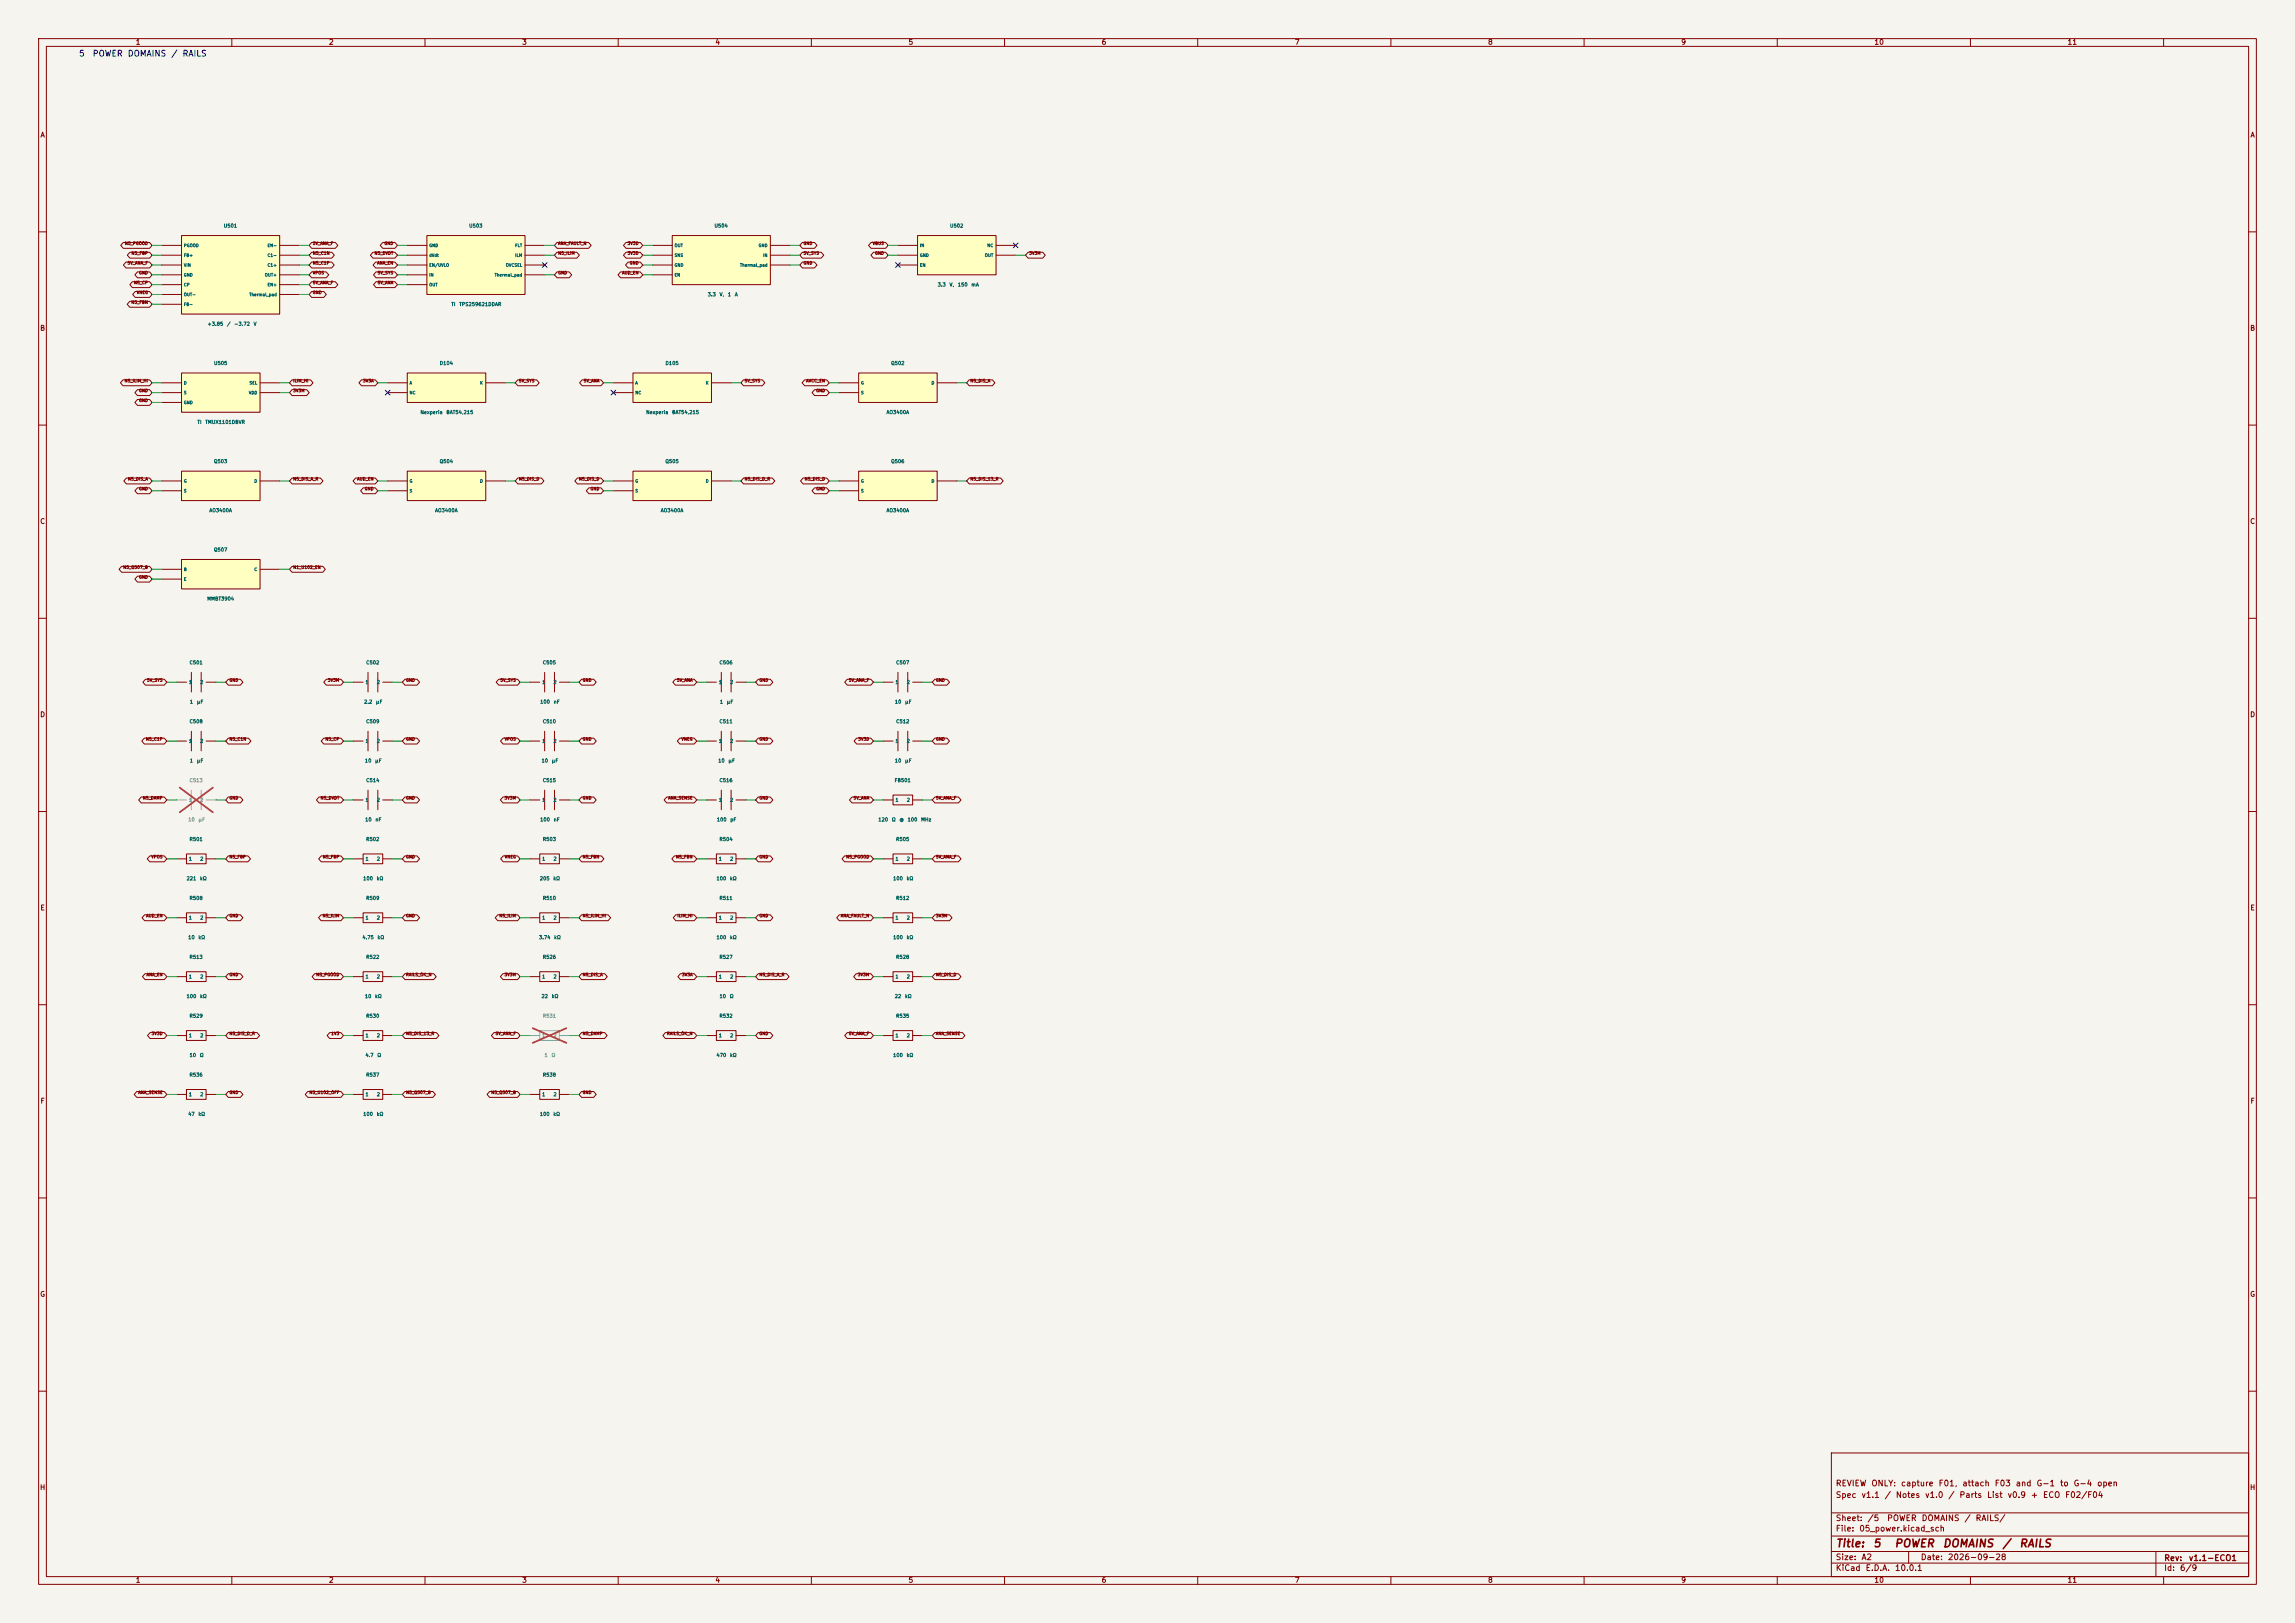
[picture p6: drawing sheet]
<svg xmlns="http://www.w3.org/2000/svg" width="594mm" height="420mm" viewBox="0 0 594 420" stroke-linecap="round" stroke-linejoin="round" font-family="sans-serif">
<defs><g id="words">
<g font-size="2" fill="#840000">
<text x="475" y="400.9">Title:</text>
<text x="484.7" y="400.9">5</text>
<text x="490.2" y="400.9">POWER</text>
<text x="502.7" y="400.9">DOMAINS</text>
<text x="518.1" y="400.9">/</text>
<text x="522.5" y="400.9">RAILS</text>
</g>
<g font-size="1.5" fill="#0000c2">
<text x="20.3" y="15">5</text>
<text x="23.9" y="15">POWER</text>
<text x="32.9" y="15">DOMAINS</text>
<text x="44.2" y="15">/</text>
<text x="47.1" y="15">RAILS</text>
</g>
<g font-size="1.5" fill="#840000">
<text x="475" y="388">Spec</text>
<text x="475" y="385">REVIEW</text>
<text x="481.7" y="388">v1.1</text>
<text x="484.2" y="385">ONLY:</text>
<text x="487.7" y="388">/</text>
<text x="490.5" y="388">Notes</text>
<text x="491.9" y="385">capture</text>
<text x="498.1" y="388">v1.0</text>
<text x="501.6" y="385">F01,</text>
<text x="504.1" y="388">/</text>
<text x="507" y="388">Parts</text>
<text x="507.8" y="385">attach</text>
<text x="514.2" y="388">List</text>
<text x="516.1" y="385">F03</text>
<text x="519.5" y="388">v0.9</text>
<text x="521.6" y="385">and</text>
<text x="525.5" y="388">+</text>
<text x="527" y="385">G-1</text>
<text x="528.6" y="388">ECO</text>
<text x="533" y="385">to</text>
<text x="534.4" y="388">F02/F04</text>
<text x="536.6" y="385">G-4</text>
<text x="542.6" y="385">open</text>
<text x="475" y="394">Sheet:</text>
<text x="483.2" y="394">/5</text>
<text x="488.3" y="394">POWER</text>
<text x="497.2" y="394">DOMAINS</text>
<text x="508.3" y="394">/</text>
<text x="511.2" y="394">RAILS/</text>
<text x="475" y="396.7">File:</text>
<text x="481.1" y="396.7">05_power.kicad_sch</text>
<text x="475" y="406.9">KiCad</text>
<text x="475" y="404.1">Size:</text>
<text x="481.7" y="404.1">A2</text>
<text x="482.7" y="406.9">E.D.A.</text>
<text x="490.3" y="406.9">10.0.1</text>
<text x="497" y="404.1">Date:</text>
<text x="504" y="404.1">2026-09-28</text>
<text x="560" y="404.3">Rev:</text>
<text x="560" y="406.9">Id:</text>
<text x="564.1" y="406.9">6/9</text>
<text x="566.4" y="404.3">v1.1-ECO1</text>
</g>
<g font-size="1.3" fill="#840000">
<text x="35" y="11.9">1</text>
<text x="85" y="11.9">2</text>
<text x="135" y="11.9">3</text>
<text x="185" y="11.9">4</text>
<text x="235" y="11.9">5</text>
<text x="285" y="11.9">6</text>
<text x="335" y="11.9">7</text>
<text x="385" y="11.9">8</text>
<text x="435" y="11.9">9</text>
<text x="485" y="11.9">10</text>
<text x="535" y="11.9">11</text>
<text x="10.3" y="35.9">A</text>
<text x="582.3" y="35.9">A</text>
<text x="10.3" y="85.9">B</text>
<text x="582.3" y="85.9">B</text>
<text x="10.3" y="135.9">C</text>
<text x="582.3" y="135.9">C</text>
<text x="10.3" y="185.9">D</text>
<text x="582.3" y="185.9">D</text>
<text x="10.3" y="235.9">E</text>
<text x="582.3" y="235.9">E</text>
<text x="10.3" y="285.9">F</text>
<text x="582.3" y="285.9">F</text>
<text x="10.3" y="335.9">G</text>
<text x="582.3" y="335.9">G</text>
<text x="10.2" y="385.9">H</text>
<text x="582.2" y="385.9">H</text>
<text x="35" y="409.9">1</text>
<text x="85" y="409.9">2</text>
<text x="135" y="409.9">3</text>
<text x="185" y="409.9">4</text>
<text x="235" y="409.9">5</text>
<text x="285" y="409.9">6</text>
<text x="335" y="409.9">7</text>
<text x="385" y="409.9">8</text>
<text x="435" y="409.9">9</text>
<text x="485" y="409.9">10</text>
<text x="535" y="409.9">11</text>
</g>
<g font-size=".9" fill="#006464">
<text x="57.8" y="59.1">U501</text>
<text x="121.3" y="59.1">U503</text>
<text x="184.8" y="59.1">U504</text>
<text x="245.8" y="59.1">U502</text>
<text x="183.1" y="76.9">3.3</text>
<text x="186.2" y="76.9">V,</text>
<text x="188.3" y="76.9">1</text>
<text x="190.1" y="76.9">A</text>
<text x="242.6" y="74.3">3.3</text>
<text x="245.7" y="74.3">V,</text>
<text x="247.8" y="74.3">150</text>
<text x="251.3" y="74.3">mA</text>
<text x="116.7" y="79.4">TI</text>
<text x="118.8" y="79.4">TPS259621DDAR</text>
<text x="53.6" y="84.5">+3.85</text>
<text x="58.6" y="84.5">/</text>
<text x="60.5" y="84.5">-3.72</text>
<text x="65.6" y="84.5">V</text>
<text x="55.3" y="94.7">U505</text>
<text x="113.7" y="94.7">D104</text>
<text x="172.1" y="94.7">D105</text>
<text x="230.5" y="94.7">Q502</text>
<text x="108.7" y="107.4">Nexperia</text>
<text x="115.4" y="107.4">BAT54,215</text>
<text x="167.1" y="107.4">Nexperia</text>
<text x="173.9" y="107.4">BAT54,215</text>
<text x="229.3" y="107.4">AO3400A</text>
<text x="51" y="109.9">TI</text>
<text x="53" y="109.9">TMUX1101DBVR</text>
<text x="55.3" y="120.1">Q503</text>
<text x="113.7" y="120.1">Q504</text>
<text x="172.1" y="120.1">Q505</text>
<text x="230.5" y="120.1">Q506</text>
<text x="54.1" y="132.8">AO3400A</text>
<text x="112.5" y="132.8">AO3400A</text>
<text x="170.9" y="132.8">AO3400A</text>
<text x="229.3" y="132.8">AO3400A</text>
<text x="55.3" y="142.9">Q507</text>
<text x="53.5" y="155.6">MMBT3904</text>
<text x="48.9" y="172.1">C501</text>
<text x="94.7" y="172.1">C502</text>
<text x="140.4" y="172.1">C505</text>
<text x="186.1" y="172.1">C506</text>
<text x="231.8" y="172.1">C507</text>
<text x="48.8" y="177.2">1</text>
<text x="51.7" y="177.2">2</text>
<text x="94.5" y="177.2">1</text>
<text x="97.4" y="177.2">2</text>
<text x="140.2" y="177.2">1</text>
<text x="143.1" y="177.2">2</text>
<text x="185.9" y="177.2">1</text>
<text x="188.9" y="177.2">2</text>
<text x="231.6" y="177.2">1</text>
<text x="234.6" y="177.2">2</text>
<text x="49.1" y="182.3">1</text>
<text x="50.9" y="182.3">µF</text>
<text x="94.1" y="182.3">2.2</text>
<text x="97.2" y="182.3">µF</text>
<text x="139.7" y="182.3">100</text>
<text x="143.2" y="182.3">nF</text>
<text x="186.2" y="182.3">1</text>
<text x="188" y="182.3">µF</text>
<text x="231.5" y="182.3">10</text>
<text x="234.2" y="182.3">µF</text>
<text x="48.9" y="187.4">C508</text>
<text x="94.7" y="187.4">C509</text>
<text x="140.4" y="187.4">C510</text>
<text x="186.1" y="187.4">C511</text>
<text x="231.8" y="187.4">C512</text>
<text x="48.8" y="192.4">1</text>
<text x="49.1" y="197.5">1</text>
<text x="50.9" y="197.5">µF</text>
<text x="51.7" y="192.4">2</text>
<text x="94.3" y="197.5">10</text>
<text x="94.5" y="192.4">1</text>
<text x="97" y="197.5">µF</text>
<text x="97.4" y="192.4">2</text>
<text x="140.1" y="197.5">10</text>
<text x="140.2" y="192.4">1</text>
<text x="142.7" y="197.5">µF</text>
<text x="143.1" y="192.4">2</text>
<text x="185.8" y="197.5">10</text>
<text x="185.9" y="192.4">1</text>
<text x="188.4" y="197.5">µF</text>
<text x="188.9" y="192.4">2</text>
<text x="231.5" y="197.5">10</text>
<text x="231.6" y="192.4">1</text>
<text x="234.2" y="197.5">µF</text>
<text x="234.6" y="192.4">2</text>
<text x="94.7" y="202.6">C514</text>
<text x="140.4" y="202.6">C515</text>
<text x="186.1" y="202.6">C516</text>
<text x="231.4" y="202.6">FB501</text>
<text x="94.5" y="207.7">1</text>
<text x="97.4" y="207.7">2</text>
<text x="140.2" y="207.7">1</text>
<text x="143.1" y="207.7">2</text>
<text x="185.9" y="207.7">1</text>
<text x="188.9" y="207.7">2</text>
<text x="231.6" y="207.7">1</text>
<text x="234.6" y="207.7">2</text>
<text x="94.4" y="212.8">10</text>
<text x="97.1" y="212.8">nF</text>
<text x="139.7" y="212.8">100</text>
<text x="143.2" y="212.8">nF</text>
<text x="185.4" y="212.8">100</text>
<text x="188.9" y="212.8">pF</text>
<text x="227.2" y="212.8">120</text>
<text x="230.7" y="212.8">Ω</text>
<text x="232.7" y="212.8">@</text>
<text x="234.8" y="212.8">100</text>
<text x="238.3" y="212.8">MHz</text>
<text x="48.9" y="217.8">R501</text>
<text x="94.7" y="217.8">R502</text>
<text x="140.4" y="217.8">R503</text>
<text x="186.1" y="217.8">R504</text>
<text x="231.8" y="217.8">R505</text>
<text x="48.8" y="222.9">1</text>
<text x="51.7" y="222.9">2</text>
<text x="94.5" y="222.9">1</text>
<text x="97.4" y="222.9">2</text>
<text x="140.2" y="222.9">1</text>
<text x="143.1" y="222.9">2</text>
<text x="185.9" y="222.9">1</text>
<text x="188.9" y="222.9">2</text>
<text x="231.6" y="222.9">1</text>
<text x="234.6" y="222.9">2</text>
<text x="48.2" y="228">221</text>
<text x="48.9" y="233.1">R508</text>
<text x="51.7" y="228">kΩ</text>
<text x="93.9" y="228">100</text>
<text x="94.7" y="233.1">R509</text>
<text x="97.4" y="228">kΩ</text>
<text x="139.6" y="228">205</text>
<text x="140.4" y="233.1">R510</text>
<text x="143.1" y="228">kΩ</text>
<text x="185.3" y="228">100</text>
<text x="186.1" y="233.1">R511</text>
<text x="188.8" y="228">kΩ</text>
<text x="231.1" y="228">100</text>
<text x="231.8" y="233.1">R512</text>
<text x="234.6" y="228">kΩ</text>
<text x="48.8" y="238.2">1</text>
<text x="51.7" y="238.2">2</text>
<text x="94.5" y="238.2">1</text>
<text x="97.4" y="238.2">2</text>
<text x="140.2" y="238.2">1</text>
<text x="143.1" y="238.2">2</text>
<text x="185.9" y="238.2">1</text>
<text x="188.9" y="238.2">2</text>
<text x="231.6" y="238.2">1</text>
<text x="234.6" y="238.2">2</text>
<text x="48.6" y="243.2">10</text>
<text x="51.3" y="243.2">kΩ</text>
<text x="93.7" y="243.2">4.75</text>
<text x="97.6" y="243.2">kΩ</text>
<text x="139.4" y="243.2">3.74</text>
<text x="143.3" y="243.2">kΩ</text>
<text x="185.3" y="243.2">100</text>
<text x="188.8" y="243.2">kΩ</text>
<text x="231.1" y="243.2">100</text>
<text x="234.6" y="243.2">kΩ</text>
<text x="48.9" y="248.3">R513</text>
<text x="94.7" y="248.3">R522</text>
<text x="140.4" y="248.3">R526</text>
<text x="186.1" y="248.3">R527</text>
<text x="231.8" y="248.3">R528</text>
<text x="48.8" y="253.4">1</text>
<text x="51.7" y="253.4">2</text>
<text x="94.5" y="253.4">1</text>
<text x="97.4" y="253.4">2</text>
<text x="140.2" y="253.4">1</text>
<text x="143.1" y="253.4">2</text>
<text x="185.9" y="253.4">1</text>
<text x="188.9" y="253.4">2</text>
<text x="231.6" y="253.4">1</text>
<text x="234.6" y="253.4">2</text>
<text x="48.2" y="258.5">100</text>
<text x="48.9" y="263.6">R529</text>
<text x="51.7" y="258.5">kΩ</text>
<text x="94.3" y="258.5">10</text>
<text x="94.7" y="263.6">R530</text>
<text x="97" y="258.5">kΩ</text>
<text x="140" y="258.5">22</text>
<text x="142.7" y="258.5">kΩ</text>
<text x="186.1" y="263.6">R532</text>
<text x="186.1" y="258.5">10</text>
<text x="188.8" y="258.5">Ω</text>
<text x="231.5" y="258.5">22</text>
<text x="231.8" y="263.6">R535</text>
<text x="234.1" y="258.5">kΩ</text>
<text x="48.8" y="268.6">1</text>
<text x="51.7" y="268.6">2</text>
<text x="94.5" y="268.6">1</text>
<text x="97.4" y="268.6">2</text>
<text x="185.9" y="268.6">1</text>
<text x="188.9" y="268.6">2</text>
<text x="231.6" y="268.6">1</text>
<text x="234.6" y="268.6">2</text>
<text x="49" y="273.7">10</text>
<text x="51.6" y="273.7">Ω</text>
<text x="94.5" y="273.7">4.7</text>
<text x="97.5" y="273.7">Ω</text>
<text x="185.3" y="273.7">470</text>
<text x="188.8" y="273.7">kΩ</text>
<text x="231.1" y="273.7">100</text>
<text x="234.6" y="273.7">kΩ</text>
<text x="48.9" y="278.8">R536</text>
<text x="94.7" y="278.8">R537</text>
<text x="140.4" y="278.8">R538</text>
<text x="48.8" y="283.9">1</text>
<text x="51.7" y="283.9">2</text>
<text x="94.5" y="283.9">1</text>
<text x="97.4" y="283.9">2</text>
<text x="140.2" y="283.9">1</text>
<text x="143.1" y="283.9">2</text>
<text x="48.6" y="289">47</text>
<text x="51.3" y="289">kΩ</text>
<text x="93.9" y="289">100</text>
<text x="97.4" y="289">kΩ</text>
<text x="139.6" y="289">100</text>
<text x="143.1" y="289">kΩ</text>
</g>
<g font-size=".9" fill="#939391">
<text x="48.9" y="202.6">C513</text>
<text x="48.8" y="207.7">1</text>
<text x="51.7" y="207.7">2</text>
<text x="48.6" y="212.8">10</text>
<text x="51.3" y="212.8">µF</text>
<text x="140.4" y="263.6">R531</text>
<text x="140.2" y="268.6">1</text>
<text x="143.1" y="268.6">2</text>
<text x="140.8" y="273.7">1</text>
<text x="142.6" y="273.7">Ω</text>
</g>
<g font-size=".8" fill="#840000">
<text x="32.2" y="63.6">N5_PGOOD</text>
<text x="80.9" y="63.6">5V_ANA_F</text>
<text x="99.4" y="63.6">GND</text>
<text x="144.4" y="63.6">ANA_FAULT_N</text>
<text x="162.3" y="63.6">3V3D</text>
<text x="207.9" y="63.6">GND</text>
<text x="225.8" y="63.6">VBUS</text>
<text x="32.9" y="68.6">5V_ANA_F</text>
<text x="33.9" y="66.1">N5_FBP</text>
<text x="35.9" y="71.2">GND</text>
<text x="80.9" y="66.1">N5_C1N</text>
<text x="80.9" y="68.6">N5_C1P</text>
<text x="80.9" y="71.2">VPOS</text>
<text x="96.8" y="66.1">N5_DVDT</text>
<text x="97.5" y="68.6">ANA_EN</text>
<text x="97.6" y="71.2">5V_SYS</text>
<text x="144.4" y="71.2">GND</text>
<text x="144.4" y="66.1">N5_ILIM</text>
<text x="160.9" y="71.2">AUD_EN</text>
<text x="162.3" y="66.1">3V3D</text>
<text x="162.9" y="68.6">GND</text>
<text x="207.9" y="68.6">GND</text>
<text x="207.9" y="66.1">5V_SYS</text>
<text x="226.4" y="66.1">GND</text>
<text x="266.3" y="66.1">3V3M</text>
<text x="34.6" y="73.7">N5_CP</text>
<text x="35.3" y="76.3">VNEG</text>
<text x="80.9" y="73.7">5V_ANA_F</text>
<text x="80.9" y="76.3">GND</text>
<text x="97.6" y="73.7">5V_ANA</text>
<text x="33.9" y="78.8">N5_FBN</text>
<text x="32.1" y="99.1">N5_ILIM_HI</text>
<text x="35.9" y="101.7">GND</text>
<text x="75.8" y="99.1">ILIM_HI</text>
<text x="75.8" y="101.7">3V3M</text>
<text x="93.9" y="99.1">3V3A</text>
<text x="134.2" y="99.1">5V_SYS</text>
<text x="151" y="99.1">5V_ANA</text>
<text x="192.6" y="99.1">5V_SYS</text>
<text x="208.6" y="99.1">AVCC_EN</text>
<text x="211.1" y="101.7">GND</text>
<text x="251" y="99.1">N5_DIS_A</text>
<text x="35.9" y="104.2">GND</text>
<text x="33" y="124.5">N5_DIS_A</text>
<text x="75.8" y="124.5">N5_DIS_A_R</text>
<text x="92.3" y="124.5">AUD_EN</text>
<text x="134.2" y="124.5">N5_DIS_D</text>
<text x="149.8" y="124.5">N5_DIS_D</text>
<text x="192.6" y="124.5">N5_DIS_D_R</text>
<text x="208.2" y="124.5">N5_DIS_D</text>
<text x="251" y="124.5">N5_DIS_13_R</text>
<text x="35.9" y="127.1">GND</text>
<text x="94.3" y="127.1">GND</text>
<text x="152.7" y="127.1">GND</text>
<text x="211.1" y="127.1">GND</text>
<text x="31.8" y="147.4">N5_Q507_B</text>
<text x="35.9" y="149.9">GND</text>
<text x="75.8" y="147.4">N1_U102_EN</text>
<text x="38" y="176.6">5V_SYS</text>
<text x="59.3" y="176.6">GND</text>
<text x="84.8" y="176.6">3V3M</text>
<text x="105" y="176.6">GND</text>
<text x="129.4" y="176.6">5V_SYS</text>
<text x="150.7" y="176.6">GND</text>
<text x="175.1" y="176.6">5V_ANA</text>
<text x="196.4" y="176.6">GND</text>
<text x="219.6" y="176.6">5V_ANA_F</text>
<text x="242.2" y="176.6">GND</text>
<text x="37.7" y="191.8">N5_C1P</text>
<text x="59.3" y="191.8">N5_C1N</text>
<text x="84.1" y="191.8">N5_CP</text>
<text x="105" y="191.8">GND</text>
<text x="130.5" y="191.8">VPOS</text>
<text x="150.7" y="191.8">GND</text>
<text x="176.3" y="191.8">VNEG</text>
<text x="196.4" y="191.8">GND</text>
<text x="222" y="191.8">3V3D</text>
<text x="242.2" y="191.8">GND</text>
<text x="36.9" y="207.1">N5_DAMP</text>
<text x="59.3" y="207.1">GND</text>
<text x="82.9" y="207.1">N5_DVDT</text>
<text x="105" y="207.1">GND</text>
<text x="130.5" y="207.1">3V3M</text>
<text x="150.7" y="207.1">GND</text>
<text x="172.9" y="207.1">ANA_SENSE</text>
<text x="196.4" y="207.1">GND</text>
<text x="220.8" y="207.1">5V_ANA</text>
<text x="242.2" y="207.1">5V_ANA_F</text>
<text x="39.1" y="222.3">VPOS</text>
<text x="59.3" y="222.3">N5_FBP</text>
<text x="83.5" y="222.3">N5_FBP</text>
<text x="105" y="222.3">GND</text>
<text x="130.6" y="222.3">VNEG</text>
<text x="150.7" y="222.3">N5_FBN</text>
<text x="174.9" y="222.3">N5_FBN</text>
<text x="196.4" y="222.3">GND</text>
<text x="218.9" y="222.3">N5_PGOOD</text>
<text x="242.2" y="222.3">5V_ANA_F</text>
<text x="37.7" y="237.5">AUD_EN</text>
<text x="59.3" y="237.5">GND</text>
<text x="83.4" y="237.5">N5_ILIM</text>
<text x="105" y="237.5">GND</text>
<text x="129.1" y="237.5">N5_ILIM</text>
<text x="150.7" y="237.5">N5_ILIM_HI</text>
<text x="175.2" y="237.5">ILIM_HI</text>
<text x="196.4" y="237.5">GND</text>
<text x="217.5" y="237.5">ANA_FAULT_N</text>
<text x="242.2" y="237.5">3V3M</text>
<text x="37.8" y="252.8">ANA_EN</text>
<text x="59.3" y="252.8">GND</text>
<text x="81.8" y="252.8">N5_PGOOD</text>
<text x="105" y="252.8">RAILS_OK_N</text>
<text x="130.5" y="252.8">3V3M</text>
<text x="150.7" y="252.8">N5_DIS_A</text>
<text x="176.4" y="252.8">3V3A</text>
<text x="196.4" y="252.8">N5_DIS_A_R</text>
<text x="221.9" y="252.8">3V3M</text>
<text x="242.2" y="252.8">N5_DIS_D</text>
<text x="39.2" y="268">3V3D</text>
<text x="59.3" y="268">N5_DIS_D_R</text>
<text x="85.6" y="268">1V3</text>
<text x="105" y="268">N5_DIS_13_R</text>
<text x="128.2" y="268">5V_ANA_F</text>
<text x="150.7" y="268">N5_DAMP</text>
<text x="172.5" y="268">RAILS_OK_N</text>
<text x="196.4" y="268">GND</text>
<text x="219.6" y="268">5V_ANA_F</text>
<text x="242.2" y="268">ANA_SENSE</text>
<text x="35.7" y="283.3">ANA_SENSE</text>
<text x="59.3" y="283.3">GND</text>
<text x="80" y="283.3">N5_U102_OFF</text>
<text x="105" y="283.3">N5_Q507_B</text>
<text x="127" y="283.3">N5_Q507_B</text>
<text x="150.7" y="283.3">GND</text>
</g>
<g font-size=".8" fill="#006464">
<text x="47.5" y="64.1">PGOOD</text>
<text x="69.1" y="64.1">EN-</text>
<text x="111" y="64.1">GND</text>
<text x="133.2" y="64.1">FLT</text>
<text x="174.5" y="64.1">OUT</text>
<text x="196.3" y="64.1">GND</text>
<text x="238" y="64.1">IN</text>
<text x="255.4" y="64.1">NC</text>
<text x="47.5" y="66.6">FB+</text>
<text x="47.5" y="69.2">VIN</text>
<text x="47.5" y="71.7">GND</text>
<text x="68.5" y="71.7">OUT+</text>
<text x="69.1" y="66.6">C1-</text>
<text x="69.1" y="69.2">C1+</text>
<text x="111" y="66.6">dVdt</text>
<text x="111" y="69.2">EN/UVLO</text>
<text x="111" y="71.7">IN</text>
<text x="127.9" y="71.7">Thermal_pad</text>
<text x="130.8" y="69.2">OVCSEL</text>
<text x="133.2" y="66.6">ILM</text>
<text x="174.5" y="66.6">SNS</text>
<text x="174.5" y="69.2">GND</text>
<text x="174.5" y="71.7">EN</text>
<text x="191.4" y="69.2">Thermal_pad</text>
<text x="197.4" y="66.6">IN</text>
<text x="238" y="66.6">GND</text>
<text x="238" y="69.2">EN</text>
<text x="254.8" y="66.6">OUT</text>
<text x="47.5" y="74.3">CP</text>
<text x="47.5" y="76.8">OUT-</text>
<text x="64.4" y="76.8">Thermal_pad</text>
<text x="69.1" y="74.3">EN+</text>
<text x="111" y="74.3">OUT</text>
<text x="47.5" y="79.3">FB-</text>
<text x="47.5" y="99.7">D</text>
<text x="64.5" y="99.7">SEL</text>
<text x="105.9" y="99.7">A</text>
<text x="124.2" y="99.7">K</text>
<text x="164.3" y="99.7">A</text>
<text x="182.6" y="99.7">K</text>
<text x="222.8" y="99.7">G</text>
<text x="241" y="99.7">D</text>
<text x="47.5" y="102.2">S</text>
<text x="47.5" y="104.7">GND</text>
<text x="64.3" y="102.2">VDD</text>
<text x="105.9" y="102.2">NC</text>
<text x="164.3" y="102.2">NC</text>
<text x="222.8" y="102.2">S</text>
<text x="47.5" y="125.1">G</text>
<text x="65.7" y="125.1">D</text>
<text x="105.9" y="125.1">G</text>
<text x="124.2" y="125.1">D</text>
<text x="164.3" y="125.1">G</text>
<text x="182.6" y="125.1">D</text>
<text x="222.8" y="125.1">G</text>
<text x="241" y="125.1">D</text>
<text x="47.5" y="127.6">S</text>
<text x="105.9" y="127.6">S</text>
<text x="164.3" y="127.6">S</text>
<text x="222.8" y="127.6">S</text>
<text x="47.5" y="147.9">B</text>
<text x="65.7" y="147.9">C</text>
<text x="47.5" y="150.5">E</text>
</g>
</g></defs>
<path d="M0 0h594v420h-594z" fill="#f5f4ef" stroke="#f5f4ef" stroke-width=".26"/>
<g fill="none" stroke="#840000" stroke-width=".26">
<path d="M10 10h574v400h-574zM12 12h570v396h-570zM60 10v2M110 10v2M160 10v2M210 10v2M260 10v2M310 10v2M360 10v2M410 10v2M460 10v2M510 10v2"/>
<path d="M560 10v2M10 60h2M582 60h2M10 110h2M582 110h2M10 160h2M582 160h2M10 210h2M582 210h2M45.7 222.3h2.6M48.3 221h5v2.5h-5zM53.3 222.3h2.6"/>
<path d="M182.9 222.3h2.5M185.4 221h5.1v2.5h-5.1zM190.5 222.3h2.5M45.7 252.7h2.6M48.3 251.5h5v2.5h-5zM53.3 252.7h2.6M10 260h2M582 260h2M10 310h2M582 310h2M10 360h2M474 376h108v32h-108z"/>
<path d="M582 360h2M474 397.5h108M474 391.5h108M60 408v2M110 408v2M160 408v2M210 408v2M260 408v2M310 408v2M360 408v2M410 408v2M460 408v2"/>
<path d="M474 404.5h108M474 401.5h108M494 401.5v3M510 408v2M558 401.5v6.5M560 408v2"/>
</g>
<path d="M45.7 207h2.6M49.5 204.5v5.1M52.1 204.5v5.1M53.3 207h2.6" fill="none" stroke="#9c9b98" stroke-width=".26"/>
<path d="M46.5 203.8l8.6 6.4M55.1 203.8l-8.6 6.4" fill="none" stroke="#e12e31" stroke-width=".46"/>
<path d="M47 121.9h20.3v7.6h-20.3z" fill="#ffffc2"/>
<path d="M41.9 124.5h5.1M41.9 127h5.1M47 121.9h20.3v7.6h-20.3zM67.3 124.5h5.1M45.7 237.5h2.6M48.3 236.2h5v2.6h-5zM53.3 237.5h2.6M228.6 252.7h2.5M231.1 251.5h5.1v2.5h-5.1zM236.2 252.7h2.6" fill="none" stroke="#840000" stroke-width=".26"/>
<path d="M222.2 96.5h20.4v7.6h-20.4z" fill="#ffffc2"/>
<path d="M217.2 99.1h5M222.2 96.5h20.4v7.6h-20.4zM242.6 99.1h5M217.2 101.6h5" fill="none" stroke="#840000" stroke-width=".26"/>
<path d="M222.2 121.9h20.4v7.6h-20.4z" fill="#ffffc2"/>
<g fill="none" stroke="#840000" stroke-width=".26">
<path d="M217.2 124.5h5M217.2 127h5M222.2 121.9h20.4v7.6h-20.4zM242.6 124.5h5M45.7 176.5h2.6M49.5 174v5.1M52.1 174v5.1M53.3 176.5h2.6M228.6 176.5h2.5M232.4 174v5.1M234.9 174v5.1M236.2 176.5h2.6"/>
<path d="M45.7 191.8h2.6M49.5 189.2v5.1M52.1 189.2v5.1M53.3 191.8h2.6M45.7 268h2.6M48.3 266.7h5v2.5h-5zM53.3 268h2.6M228.6 268h2.5M231.1 266.7h5.1v2.5h-5.1zM236.2 268h2.6M45.7 283.2h2.6M48.3 281.9h5v2.6h-5z"/>
<path d="M53.3 283.2h2.6"/>
</g>
<path d="M47 144.8h20.3v7.6h-20.3z" fill="#ffffc2"/>
<path d="M41.9 147.3h5.1M41.9 149.9h5.1M47 144.8h20.3v7.6h-20.3zM67.3 147.3h5.1M228.6 191.8h2.5M232.4 189.2v5.1M234.9 189.2v5.1M236.2 191.8h2.6M91.4 207h2.6M95.2 204.5v5.1M97.8 204.5v5.1M99.1 207h2.5" fill="none" stroke="#840000" stroke-width=".26"/>
<path d="M237.5 61h20.3v10.1h-20.3z" fill="#ffffc2"/>
<path d="M232.4 63.5h5.1M232.4 66h5.1M232.4 68.6h5.1M237.5 61h20.3v10.1h-20.3zM257.8 63.5h5.1M257.8 66h5.1M91.4 222.3h2.6M94 221h5.1v2.5h-5.1zM99.1 222.3h2.5" fill="none" stroke="#840000" stroke-width=".26"/>
<path d="M163.8 96.5h20.3v7.6h-20.3z" fill="#ffffc2"/>
<path d="M158.7 99.1h5.1M163.8 96.5h20.3v7.6h-20.3zM184.1 99.1h5.1M158.7 101.6h5.1" fill="none" stroke="#840000" stroke-width=".26"/>
<path d="M163.8 121.9h20.3v7.6h-20.3z" fill="#ffffc2"/>
<g fill="none" stroke="#840000" stroke-width=".26">
<path d="M158.7 124.5h5.1M158.7 127h5.1M163.8 121.9h20.3v7.6h-20.3zM184.1 124.5h5.1M91.4 176.5h2.6M95.2 174v5.1M97.8 174v5.1M99.1 176.5h2.5M91.4 191.8h2.6M95.2 189.2v5.1M97.8 189.2v5.1M99.1 191.8h2.5"/>
<path d="M228.6 207h2.5M231.1 205.7h5.1v2.6h-5.1zM236.2 207h2.6M91.4 237.5h2.6M94 236.2h5.1v2.6h-5.1zM99.1 237.5h2.5M228.6 237.5h2.5M228.6 222.3h2.5M231.1 221h5.1v2.5h-5.1zM231.1 236.2h5.1v2.6h-5.1zM236.2 237.5h2.6M236.2 222.3h2.6"/>
<path d="M91.4 252.7h2.6M94 251.5h5.1v2.5h-5.1zM99.1 252.7h2.5M91.4 268h2.6M94 266.7h5.1v2.5h-5.1zM99.1 268h2.5M91.4 283.2h2.6M94 281.9h5.1v2.6h-5.1zM99.1 283.2h2.5"/>
</g>
<path d="M105.4 96.5h20.3v7.6h-20.3z" fill="#ffffc2"/>
<path d="M100.3 99.1h5.1M105.4 96.5h20.3v7.6h-20.3zM125.7 99.1h5.1M100.3 101.6h5.1M137.2 283.2h2.5M139.7 281.9h5.1v2.6h-5.1zM144.8 283.2h2.5" fill="none" stroke="#840000" stroke-width=".26"/>
<path d="M105.4 121.9h20.3v7.6h-20.3z" fill="#ffffc2"/>
<g fill="none" stroke="#840000" stroke-width=".26">
<path d="M100.3 124.5h5.1M100.3 127h5.1M105.4 121.9h20.3v7.6h-20.3zM125.7 124.5h5.1M137.2 176.5h2.5M141 174v5.1M143.5 174v5.1M144.8 176.5h2.5M182.9 176.5h2.5M186.7 174v5.1M189.2 174v5.1M190.5 176.5h2.5"/>
<path d="M137.2 191.8h2.5M141 189.2v5.1M143.5 189.2v5.1M144.8 191.8h2.5M182.9 191.8h2.5M186.7 189.2v5.1M189.2 189.2v5.1M190.5 191.8h2.5M137.2 237.5h2.5M137.2 222.3h2.5M139.7 236.2h5.1v2.6h-5.1zM139.7 221h5.1v2.5h-5.1z"/>
<path d="M144.8 237.5h2.5M144.8 222.3h2.5M137.2 252.7h2.5M139.7 251.5h5.1v2.5h-5.1zM144.8 252.7h2.5"/>
</g>
<path d="M137.2 268h2.5M139.7 266.7h5.1v2.5h-5.1zM144.8 268h2.5" fill="none" stroke="#9c9b98" stroke-width=".26"/>
<path d="M137.9 266.1l8.7 3.8M146.6 266.1l-8.7 3.8" fill="none" stroke="#e12e31" stroke-width=".46"/>
<path d="M47 96.5h20.3v10.2h-20.3z" fill="#ffffc2"/>
<path d="M41.9 99.1h5.1M47 96.5h20.3v10.2h-20.3zM67.3 99.1h5.1M41.9 101.6h5.1M41.9 104.1h5.1M67.3 101.6h5.1M137.2 207h2.5M141 204.5v5.1M143.5 204.5v5.1M144.8 207h2.5" fill="none" stroke="#840000" stroke-width=".26"/>
<path d="M174 61h25.4v12.7h-25.4z" fill="#ffffc2"/>
<path d="M168.9 63.5h5.1M168.9 66h5.1M168.9 68.6h5.1M168.9 71.1h5.1M174 61h25.4v12.7h-25.4zM199.4 63.5h5.1M199.4 66h5.1M199.4 68.6h5.1" fill="none" stroke="#840000" stroke-width=".26"/>
<path d="M110.5 61h25.4v15.2h-25.4z" fill="#ffffc2"/>
<g fill="none" stroke="#840000" stroke-width=".26">
<path d="M105.4 63.5h5.1M105.4 66h5.1M105.4 68.6h5.1M105.4 71.1h5.1M105.4 73.7h5.1M110.5 61h25.4v15.2h-25.4zM135.9 63.5h5.1M135.9 66h5.1M135.9 68.6h5.1M135.9 71.1h5.1M182.9 207h2.5M186.7 204.5v5.1"/>
<path d="M189.2 204.5v5.1M190.5 207h2.5M182.9 237.5h2.5M185.4 236.2h5.1v2.6h-5.1zM190.5 237.5h2.5M182.9 252.7h2.5M185.4 251.5h5.1v2.5h-5.1zM190.5 252.7h2.5"/>
</g>
<path d="M47 61h25.4v20.3h-25.4z" fill="#ffffc2"/>
<g fill="none" stroke="#840000" stroke-width=".26">
<path d="M31.9 62.7h6.8l.7 .8-.7 .8h-6.8l-.7-.8zM32.6 67.8h6.1l.7 .8-.7 .7h-6.1l-.7-.7zM33.6 78h5.1l.7 .7-.7 .8h-5.1l-.7-.8zM33.6 65.3h5.1l.7 .7-.7 .8h-5.1l-.6-.8zM34.3 72.9h4.4l.7 .8-.7 .7h-4.4l-.7-.7zM35 75.4h3.7l.7 .8-.7 .8h-3.7l-.7-.8zM35.6 70.4h3.1l.7 .7-.7 .8h-3.1l-.7-.8zM41.9 63.5h5.1M41.9 66h5.1M41.9 68.6h5.1M41.9 71.1h5.1M41.9 73.7h5.1"/>
<path d="M41.9 76.2h5.1M41.9 78.7h5.1M47 61h25.4v20.3h-25.4zM72.4 63.5h5.1M72.4 66h5.1M72.4 68.6h5.1M72.4 71.1h5.1M72.4 73.7h5.1M72.4 76.2h5.1M80.7 62.7h6.1l.6 .8-.6 .8h-6.1l-.7-.8zM80.7 65.3h5.2l.6 .7-.6 .8h-5.2l-.7-.8zM80.7 67.8h5.1l.7 .8-.7 .7h-5.1l-.7-.7z"/>
<path d="M80.7 70.4h3.7l.7 .7-.7 .8h-3.7l-.7-.8zM80.7 72.9h6.1l.6 .8-.6 .7h-6.1l-.7-.7zM80.7 75.4h3.1l.7 .8-.7 .8h-3.1l-.7-.8zM96.5 65.3h5.7l.7 .7-.7 .8h-5.7l-.6-.8zM97.2 67.8h5l.7 .8-.7 .7h-5l-.6-.7zM97.3 72.9h4.9l.7 .8-.7 .7h-4.9l-.6-.7zM97.3 70.4h4.9l.7 .7-.7 .8h-4.9l-.6-.8zM99.1 62.7h3.1l.7 .8-.7 .8h-3.1l-.7-.8zM144.2 70.4h3.1l.7 .7-.7 .8h-3.1l-.7-.8zM144.2 65.3h5.1l.7 .7-.7 .8h-5.1l-.7-.8zM144.2 62.7h8.1l.7 .8-.7 .8h-8.1l-.7-.8zM160.6 70.4h5.1l.7 .7-.7 .8h-5.1l-.6-.8z"/>
<path d="M162 65.3h3.7l.7 .7-.7 .8h-3.7l-.6-.8zM162 62.7h3.7l.7 .8-.7 .8h-3.7l-.6-.8zM162.6 67.8h3.1l.7 .8-.7 .7h-3.1l-.7-.7zM207.7 67.8h3.1l.7 .8-.7 .7h-3.1l-.7-.7zM207.7 65.3h4.8l.7 .7-.7 .8h-4.8l-.7-.8zM207.7 62.7h3.1l.7 .8-.7 .8h-3.1l-.7-.8zM225.5 62.7h3.7l.7 .8-.7 .8h-3.7l-.7-.8zM226.1 65.3h3.1l.7 .7-.7 .8h-3.1l-.7-.8zM266.1 65.3h3.8l.6 .7-.6 .8h-3.8l-.7-.8zM31.8 98.3h6.9l.7 .8-.7 .7h-6.9l-.6-.7zM75.6 98.3h4.8l.6 .8-.6 .7h-4.8l-.7-.7zM93.6 98.3h3.5l.7 .8-.7 .7h-3.5l-.7-.7z"/>
<path d="M134 98.3h4.9l.6 .8-.6 .7h-4.9l-.7-.7zM150.7 98.3h4.8l.7 .8-.7 .7h-4.8l-.7-.7zM192.4 98.3h4.9l.7 .8-.7 .7h-4.9l-.6-.7zM208.3 98.3h5.7l.6 .8-.6 .7h-5.7l-.7-.7zM250.9 98.3h5.9l.7 .8-.7 .7h-5.9l-.7-.7zM35.6 103.4h3.1l.7 .7-.7 .8h-3.1l-.7-.8zM35.6 100.8h3.1l.7 .8-.7 .8h-3.1l-.7-.8zM75.6 100.8h3.8l.6 .8-.6 .8h-3.8l-.7-.8zM210.8 100.8h3.2l.6 .8-.6 .8h-3.2l-.6-.8zM32.7 123.7h6l.7 .8-.7 .7h-6l-.7-.7zM35.6 126.2h3.1l.7 .8-.7 .8h-3.1l-.7-.8zM75.6 123.7h7.3l.7 .8-.7 .7h-7.3l-.7-.7z"/>
<path d="M92 123.7h5.1l.7 .8-.7 .7h-5.1l-.6-.7zM94 126.2h3.1l.7 .8-.7 .8h-3.1l-.7-.8zM134 123.7h6.1l.7 .8-.7 .7h-6.1l-.7-.7zM149.4 123.7h6.1l.7 .8-.7 .7h-6.1l-.6-.7zM152.4 126.2h3.1l.7 .8-.7 .8h-3.1l-.6-.8zM192.4 123.7h7.5l.6 .8-.6 .7h-7.5l-.6-.7zM207.9 123.7h6.1l.6 .8-.6 .7h-6.1l-.7-.7zM210.8 126.2h3.2l.6 .8-.6 .8h-3.2l-.6-.8zM250.9 123.7h8.1l.7 .8-.7 .7h-8.1l-.7-.7zM31.5 146.6h7.2l.7 .7-.7 .8h-7.2l-.7-.8zM35.6 149.1h3.1l.7 .8-.7 .7h-3.1l-.7-.7zM75.6 146.6h7.9l.7 .7-.7 .8h-7.9l-.7-.8z"/>
<path d="M37.6 175.8h4.9l.7 .7-.7 .8h-4.9l-.6-.8zM59.1 175.8h3.1l.7 .7-.7 .8h-3.1l-.7-.8zM84.5 175.8h3.7l.7 .7-.7 .8h-3.7l-.7-.8zM104.8 175.8h3.1l.7 .7-.7 .8h-3.1l-.7-.8zM129.1 175.8h4.9l.6 .7-.6 .8h-4.9l-.7-.8zM150.5 175.8h3.1l.7 .7-.7 .8h-3.1l-.6-.8zM174.8 175.8h4.9l.6 .7-.6 .8h-4.9l-.7-.8zM196.2 175.8h3.2l.6 .7-.6 .8h-3.2l-.6-.8zM219.3 175.8h6.1l.7 .7-.7 .8h-6.1l-.7-.8zM242 175.8h3.1l.7 .7-.7 .8h-3.1l-.7-.8zM37.4 191h5.1l.7 .8-.7 .7h-5.1l-.7-.7zM59.1 191h5.2l.6 .8-.6 .7h-5.2l-.7-.7z"/>
<path d="M83.8 191h4.4l.7 .8-.7 .7h-4.4l-.7-.7zM104.8 191h3.1l.7 .8-.7 .7h-3.1l-.7-.7zM130.2 191h3.8l.6 .8-.6 .7h-3.8l-.7-.7zM150.5 191h3.1l.7 .8-.7 .7h-3.1l-.6-.7zM176 191h3.7l.6 .8-.6 .7h-3.7l-.7-.7zM196.2 191h3.2l.6 .8-.6 .7h-3.2l-.6-.7zM221.7 191h3.7l.7 .8-.7 .7h-3.7l-.6-.7zM242 191h3.1l.7 .8-.7 .7h-3.1l-.7-.7zM36.6 206.2h5.9l.7 .8-.7 .8h-5.9l-.7-.8zM59.1 206.2h3.1l.7 .8-.7 .8h-3.1l-.7-.8zM82.6 206.2h5.6l.7 .8-.7 .8h-5.6l-.7-.8zM104.8 206.2h3.1l.7 .8-.7 .8h-3.1l-.7-.8z"/>
<path d="M130.2 206.2h3.8l.6 .8-.6 .8h-3.8l-.7-.8zM150.5 206.2h3.1l.7 .8-.7 .8h-3.1l-.6-.8zM172.6 206.2h7.1l.6 .8-.6 .8h-7.1l-.7-.8zM196.2 206.2h3.2l.6 .8-.6 .8h-3.2l-.6-.8zM220.5 206.2h4.9l.7 .8-.7 .8h-4.9l-.6-.8zM242 206.2h6.1l.6 .8-.6 .8h-6.1l-.7-.8zM37.4 236.7h5.1l.7 .8-.7 .8h-5.1l-.6-.8zM38.8 221.5h3.7l.7 .8-.7 .7h-3.7l-.7-.7zM59.1 221.5h5.1l.6 .8-.6 .7h-5.1l-.7-.7zM59.1 236.7h3.1l.7 .8-.7 .8h-3.1l-.7-.8zM83.1 236.7h5.1l.7 .8-.7 .8h-5.1l-.7-.8zM83.2 221.5h5l.7 .8-.7 .7h-5l-.7-.7z"/>
<path d="M104.8 236.7h3.1l.7 .8-.7 .8h-3.1l-.7-.8zM104.8 221.5h3.1l.7 .8-.7 .7h-3.1l-.7-.7zM128.8 236.7h5.2l.6 .8-.6 .8h-5.2l-.6-.8zM130.2 221.5h3.8l.6 .8-.6 .7h-3.8l-.6-.7zM150.5 221.5h5.1l.7 .8-.7 .7h-5.1l-.6-.7zM150.5 236.7h6.9l.7 .8-.7 .8h-6.9l-.6-.8zM174.6 221.5h5.1l.6 .8-.6 .7h-5.1l-.7-.7zM174.9 236.7h4.8l.6 .8-.6 .8h-4.8l-.6-.8zM196.2 236.7h3.2l.6 .8-.6 .8h-3.2l-.6-.8zM196.2 221.5h3.2l.6 .8-.6 .7h-3.2l-.6-.7zM217.2 236.7h8.2l.7 .8-.7 .8h-8.2l-.6-.8zM218.6 221.5h6.8l.7 .8-.7 .7h-6.8l-.7-.7z"/>
<path d="M242 221.5h6.1l.6 .8-.6 .7h-6.1l-.7-.7zM242 236.7h3.7l.7 .8-.7 .8h-3.7l-.7-.8zM37.5 252h5l.7 .7-.7 .8h-5l-.6-.8zM59.1 252h3.1l.7 .7-.7 .8h-3.1l-.7-.8zM81.4 252h6.8l.7 .7-.7 .8h-6.8l-.6-.8zM104.8 252h7.4l.7 .7-.7 .8h-7.4l-.7-.8zM130.2 252h3.8l.6 .7-.6 .8h-3.8l-.7-.8zM150.5 252h6l.7 .7-.7 .8h-6l-.6-.8zM176.1 252h3.6l.6 .7-.6 .8h-3.6l-.7-.8zM196.2 252h7.4l.6 .7-.6 .8h-7.4l-.6-.8zM221.6 252h3.8l.7 .7-.7 .8h-3.8l-.6-.8zM242 252h6.1l.6 .7-.6 .8h-6.1l-.7-.8z"/>
<path d="M38.8 267.2h3.7l.7 .8-.7 .7h-3.7l-.6-.7zM59.1 267.2h7.4l.7 .8-.7 .7h-7.4l-.7-.7zM85.3 267.2h2.9l.7 .8-.7 .7h-2.9l-.6-.7zM104.8 267.2h8.1l.7 .8-.7 .7h-8.1l-.7-.7zM127.9 267.2h6.1l.6 .8-.6 .7h-6.1l-.7-.7zM150.5 267.2h6l.6 .8-.6 .7h-6l-.6-.7zM172.2 267.2h7.5l.6 .8-.6 .7h-7.5l-.6-.7zM182.9 268h2.5M185.4 266.7h5.1v2.5h-5.1zM190.5 268h2.5M196.2 267.2h3.2l.6 .8-.6 .7h-3.2l-.6-.7zM219.3 267.2h6.1l.7 .8-.7 .7h-6.1l-.7-.7z"/>
<path d="M242 267.2h7.1l.6 .8-.6 .7h-7.1l-.7-.7zM35.4 282.4h7.1l.7 .8-.7 .8h-7.1l-.7-.8zM59.1 282.4h3.1l.7 .8-.7 .8h-3.1l-.7-.8zM79.7 282.4h8.5l.7 .8-.7 .8h-8.5l-.7-.8zM104.8 282.4h7.2l.7 .8-.7 .8h-7.2l-.7-.8zM126.7 282.4h7.3l.6 .8-.6 .8h-7.3l-.6-.8zM150.5 282.4h3.1l.7 .8-.7 .8h-3.1l-.6-.8z"/>
</g>
<g fill="none" stroke="#009600" stroke-width=".26">
<path d="M39.4 66h2.5M39.4 63.5h2.5M39.4 68.6h2.5M39.4 71.1h2.5M39.4 73.7h2.5M39.4 78.7h2.5M39.4 76.2h2.5M77.5 66h2.5M77.5 63.5h2.5M77.5 68.6h2.5M77.5 71.1h2.5M77.5 73.7h2.5"/>
<path d="M77.5 76.2h2.5M102.9 66h2.5M102.9 63.5h2.5M102.9 68.6h2.5M102.9 71.1h2.5M102.9 73.7h2.5M141 66h2.5M141 63.5h2.5M141 71.1h2.5M166.4 66h2.5M166.4 63.5h2.5M166.4 68.6h2.5"/>
<path d="M166.4 71.1h2.5M204.5 66h2.5M204.5 63.5h2.5M204.5 68.6h2.5M229.9 66h2.5M229.9 63.5h2.5M262.9 66h2.5M39.4 99.1h2.5M72.4 99.1h2.5M97.8 99.1h2.5M130.8 99.1h2.5M156.2 99.1h2.5"/>
<path d="M189.2 99.1h2.6M214.6 99.1h2.6M247.6 99.1h2.6M39.4 101.6h2.5M39.4 104.1h2.5M72.4 101.6h2.5M214.6 101.6h2.6M39.4 124.5h2.5M39.4 127h2.5M72.4 124.5h2.5M97.8 124.5h2.5M97.8 127h2.5"/>
<path d="M130.8 124.5h2.5M156.2 124.5h2.5M156.2 127h2.5M189.2 124.5h2.6M214.6 124.5h2.6M214.6 127h2.6M247.6 124.5h2.6M39.4 147.3h2.5M39.4 149.9h2.5M72.4 147.3h2.5M43.2 176.5h2.5M55.9 176.5h2.5"/>
<path d="M88.9 176.5h2.5M101.6 176.5h2.5M134.6 176.5h2.6M147.3 176.5h2.6M180.3 176.5h2.6M193 176.5h2.6M226.1 176.5h2.5M238.8 176.5h2.5M43.2 191.8h2.5M55.9 191.8h2.5M88.9 191.8h2.5M101.6 191.8h2.5"/>
<path d="M134.6 191.8h2.6M147.3 191.8h2.6M180.3 191.8h2.6M193 191.8h2.6M226.1 191.8h2.5M238.8 191.8h2.5M43.2 207h2.5M55.9 207h2.5M88.9 207h2.5M101.6 207h2.5M134.6 207h2.6M147.3 207h2.6"/>
<path d="M180.3 207h2.6M193 207h2.6M226.1 207h2.5M238.8 207h2.5M43.2 222.3h2.5M43.2 237.5h2.5M55.9 222.3h2.5M55.9 237.5h2.5M88.9 222.3h2.5M88.9 237.5h2.5M101.6 222.3h2.5M101.6 237.5h2.5"/>
<path d="M134.6 222.3h2.6M134.6 237.5h2.6M147.3 222.3h2.6M147.3 237.5h2.6M180.3 222.3h2.6M180.3 237.5h2.6M193 222.3h2.6M193 237.5h2.6M226.1 222.3h2.5M226.1 237.5h2.5M238.8 222.3h2.5M238.8 237.5h2.5"/>
<path d="M43.2 252.7h2.5M55.9 252.7h2.5M88.9 252.7h2.5M101.6 252.7h2.5M134.6 252.7h2.6M147.3 252.7h2.6M180.3 252.7h2.6M193 252.7h2.6M226.1 252.7h2.5M238.8 252.7h2.5M43.2 268h2.5M55.9 268h2.5"/>
<path d="M88.9 268h2.5M101.6 268h2.5M134.6 268h2.6M147.3 268h2.6M180.3 268h2.6M193 268h2.6M226.1 268h2.5M238.8 268h2.5M43.2 283.2h2.5M55.9 283.2h2.5M88.9 283.2h2.5M101.6 283.2h2.5"/>
<path d="M134.6 283.2h2.6M147.3 283.2h2.6"/>
</g>
<path d="M140.4 68l1.2 1.2M141.6 68l-1.2 1.2M231.8 68l1.2 1.2M233 68l-1.2 1.2M262.3 62.9l1.2 1.2M263.5 62.9l-1.2 1.2M99.7 101l1.2 1.2M100.9 101l-1.2 1.2M158.1 101l1.3 1.2M159.4 101l-1.3 1.2" fill="none" stroke="#000084" stroke-width=".26"/>
<use href="#words"/>
</svg>
